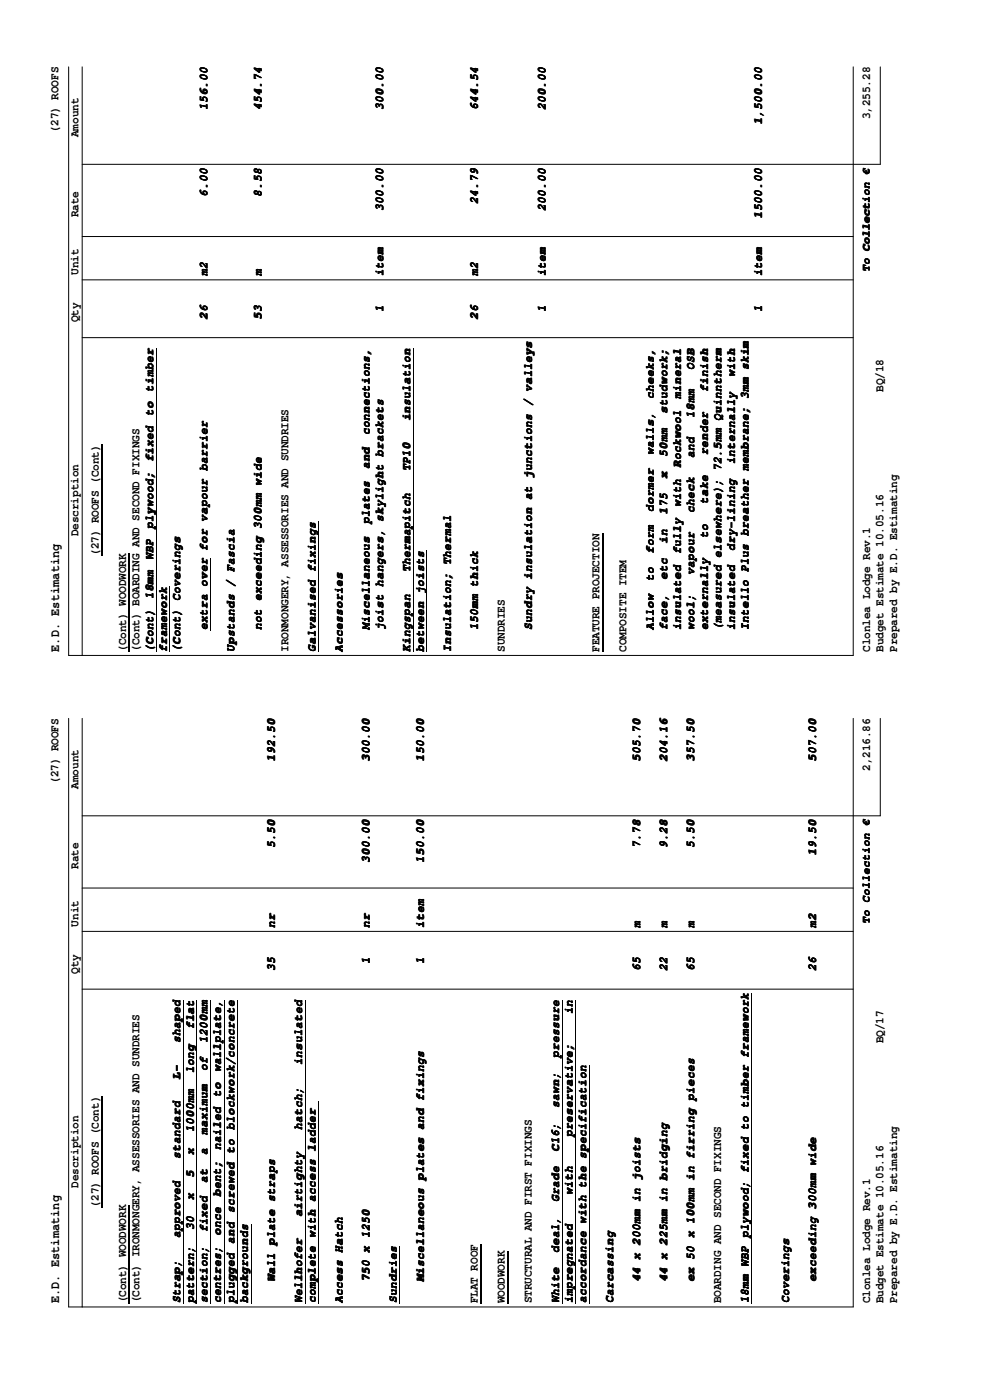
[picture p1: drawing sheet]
<svg xmlns="http://www.w3.org/2000/svg" width="210mm" height="297mm" viewBox="0 0 210 297" stroke-linecap="round" stroke-linejoin="round" font-family="sans-serif">
<defs><g id="words">
<g font-size="2.8">
<text x="12.6" y="138.3" transform="rotate(-90 12.6 138.3)">E.D. Estimating</text>
<text x="12.6" y="276.5" transform="rotate(-90 12.6 276.5)">E.D. Estimating</text>
</g>
<g font-size="2.5">
<text x="44" y="23.4" transform="rotate(-90 44 23.4)">156.00</text>
<text x="55.5" y="23.4" transform="rotate(-90 55.5 23.4)">454.74</text>
<text x="81.3" y="23.4" transform="rotate(-90 81.3 23.4)">300.00</text>
<text x="101.4" y="23.4" transform="rotate(-90 101.4 23.4)">644.54</text>
<text x="115.7" y="23.4" transform="rotate(-90 115.7 23.4)">200.00</text>
<text x="12.4" y="28.1" transform="rotate(-90 12.4 28.1)">(27) ROOFS</text>
<text x="16.7" y="29.1" transform="rotate(-90 16.7 29.1)">Amount</text>
<text x="161.6" y="26.4" transform="rotate(-90 161.6 26.4)">1,500.00</text>
<text x="184.6" y="25.3" transform="rotate(-90 184.6 25.3)">3,255.28</text>
<text x="44" y="41.8" transform="rotate(-90 44 41.8)">6.00</text>
<text x="55.5" y="41.8" transform="rotate(-90 55.5 41.8)">8.58</text>
<text x="16.7" y="46.1" transform="rotate(-90 16.7 46.1)">Rate</text>
<text x="81.3" y="44.8" transform="rotate(-90 81.3 44.8)">300.00</text>
<text x="101.4" y="43.3" transform="rotate(-90 101.4 43.3)">24.79</text>
<text x="115.8" y="44.8" transform="rotate(-90 115.8 44.8)">200.00</text>
<text x="161.6" y="46.4" transform="rotate(-90 161.6 46.4)">1500.00</text>
<text x="16.7" y="58.3" transform="rotate(-90 16.7 58.3)">Unit</text>
<text x="44" y="58.6" transform="rotate(-90 44 58.6)">m2</text>
<text x="55.5" y="58.6" transform="rotate(-90 55.5 58.6)">m</text>
<text x="81.3" y="58.6" transform="rotate(-90 81.3 58.6)">item</text>
<text x="101.4" y="58.6" transform="rotate(-90 101.4 58.6)">m2</text>
<text x="115.7" y="58.6" transform="rotate(-90 115.7 58.6)">item</text>
<text x="161.6" y="58.6" transform="rotate(-90 161.6 58.6)">item</text>
<text x="16.7" y="68.4" transform="rotate(-90 16.7 68.4)">Qty</text>
<text x="44" y="67.8" transform="rotate(-90 44 67.8)">26</text>
<text x="55.5" y="67.8" transform="rotate(-90 55.5 67.8)">53</text>
<text x="81.3" y="66.3" transform="rotate(-90 81.3 66.3)">1</text>
<text x="101.4" y="67.8" transform="rotate(-90 101.4 67.8)">26</text>
<text x="115.8" y="66.3" transform="rotate(-90 115.8 66.3)">1</text>
<text x="161.7" y="66.3" transform="rotate(-90 161.7 66.3)">1</text>
<text x="32.5" y="83.1" transform="rotate(-90 32.5 83.1)">timber</text>
<text x="147.3" y="78.5" transform="rotate(-90 147.3 78.5)">OSB</text>
<text x="150.1" y="83.1" transform="rotate(-90 150.1 83.1)">finish</text>
<text x="155.9" y="80" transform="rotate(-90 155.9 80)">with</text>
<text x="187.4" y="83.1" transform="rotate(-90 187.4 83.1)">BQ/18</text>
<text x="32.5" y="88.2" transform="rotate(-90 32.5 88.2)">to</text>
<text x="87" y="89.2" transform="rotate(-90 87 89.2)">insulation</text>
<text x="138.7" y="84.6" transform="rotate(-90 138.7 84.6)">cheeks,</text>
<text x="141.5" y="87.7" transform="rotate(-90 141.5 87.7)">studwork;</text>
<text x="144.4" y="84.6" transform="rotate(-90 144.4 84.6)">mineral</text>
<text x="147.3" y="88.6" transform="rotate(-90 147.3 88.6)">18mm</text>
<text x="78.4" y="92.3" transform="rotate(-90 78.4 92.3)">connections,</text>
<text x="32.5" y="97.9" transform="rotate(-90 32.5 97.9)">fixed</text>
<text x="78.4" y="99.4" transform="rotate(-90 78.4 99.4)">and</text>
<text x="87" y="99.9" transform="rotate(-90 87 99.9)">TP10</text>
<text x="138.7" y="96.6" transform="rotate(-90 138.7 96.6)">walls,</text>
<text x="141.5" y="101.5" transform="rotate(-90 141.5 101.5)">x</text>
<text x="141.5" y="96.9" transform="rotate(-90 141.5 96.9)">50mm</text>
<text x="144.4" y="99.2" transform="rotate(-90 144.4 99.2)">Rockwool</text>
<text x="147.3" y="97.2" transform="rotate(-90 147.3 97.2)">and</text>
<text x="150.1" y="96.5" transform="rotate(-90 150.1 96.5)">render</text>
<text x="155.9" y="98.4" transform="rotate(-90 155.9 98.4)">internally</text>
<text x="144.4" y="107.6" transform="rotate(-90 144.4 107.6)">with</text>
<text x="150.1" y="106.8" transform="rotate(-90 150.1 106.8)">take</text>
<text x="16.7" y="113.8" transform="rotate(-90 16.7 113.8)">Description</text>
<text x="32.5" y="112.2" transform="rotate(-90 32.5 112.2)">plywood;</text>
<text x="78.4" y="111.2" transform="rotate(-90 78.4 111.2)">plates</text>
<text x="138.7" y="108.5" transform="rotate(-90 138.7 108.5)">dormer</text>
<text x="141.5" y="109.1" transform="rotate(-90 141.5 109.1)">175</text>
<text x="147.3" y="108.8" transform="rotate(-90 147.3 108.8)">check</text>
<text x="21" y="118" transform="rotate(-90 21 118)">(27) ROOFS (Cont)</text>
<text x="32.5" y="118.8" transform="rotate(-90 32.5 118.8)">WBP</text>
<text x="138.7" y="117.4" transform="rotate(-90 138.7 117.4)">form</text>
<text x="141.5" y="115.3" transform="rotate(-90 141.5 115.3)">in</text>
<text x="144.4" y="117.5" transform="rotate(-90 144.4 117.5)">fully</text>
<text x="150.1" y="114.1" transform="rotate(-90 150.1 114.1)">to</text>
<text x="155.9" y="116.8" transform="rotate(-90 155.9 116.8)">dry-lining</text>
<text x="87" y="121.4" transform="rotate(-90 87 121.4)">Thermapitch</text>
<text x="138.7" y="123.2" transform="rotate(-90 138.7 123.2)">to</text>
<text x="141.5" y="122.9" transform="rotate(-90 141.5 122.9)">etc</text>
<text x="147.3" y="122" transform="rotate(-90 147.3 122)">vapour</text>
<text x="32.5" y="127" transform="rotate(-90 32.5 127)">18mm</text>
<text x="44" y="133.7" transform="rotate(-90 44 133.7)">extra over for vapour barrier</text>
<text x="55.5" y="133.6" transform="rotate(-90 55.5 133.6)">not exceeding 300mm wide</text>
<text x="78.4" y="133.6" transform="rotate(-90 78.4 133.6)">Miscellaneous</text>
<text x="81.3" y="133.6" transform="rotate(-90 81.3 133.6)">joist hangers, skylight brackets</text>
<text x="101.4" y="133.7" transform="rotate(-90 101.4 133.7)">150mm thick</text>
<text x="112.8" y="133.6" transform="rotate(-90 112.8 133.6)">Sundry insulation at junctions / valleys</text>
<text x="138.7" y="133.6" transform="rotate(-90 138.7 133.6)">Allow</text>
<text x="141.5" y="133.6" transform="rotate(-90 141.5 133.6)">face,</text>
<text x="144.4" y="133.6" transform="rotate(-90 144.4 133.6)">insulated</text>
<text x="147.3" y="133.6" transform="rotate(-90 147.3 133.6)">wool;</text>
<text x="150.1" y="133.6" transform="rotate(-90 150.1 133.6)">externally</text>
<text x="153" y="133.6" transform="rotate(-90 153 133.6)">(measured elsewhere); 72.5mm Quinntherm</text>
<text x="155.9" y="133.6" transform="rotate(-90 155.9 133.6)">insulated</text>
<text x="158.8" y="133.6" transform="rotate(-90 158.8 133.6)">Intello Plus breather membrane; 3mm skim</text>
<text x="26.7" y="138.3" transform="rotate(-90 26.7 138.3)">(Cont) WOODWORK</text>
<text x="29.6" y="138.3" transform="rotate(-90 29.6 138.3)">(Cont) BOARDING AND SECOND FIXINGS</text>
<text x="32.5" y="138.2" transform="rotate(-90 32.5 138.2)">(Cont)</text>
<text x="35.4" y="138.3" transform="rotate(-90 35.4 138.3)">framework</text>
<text x="38.3" y="138.3" transform="rotate(-90 38.3 138.3)">(Cont) Coverings</text>
<text x="49.8" y="138.3" transform="rotate(-90 49.8 138.3)">Upstands / Fascia</text>
<text x="61.2" y="138.3" transform="rotate(-90 61.2 138.3)">IRONMONGERY, ASSESSORIES AND SUNDRIES</text>
<text x="66.9" y="138.2" transform="rotate(-90 66.9 138.2)">Galvanised fixings</text>
<text x="72.7" y="138.3" transform="rotate(-90 72.7 138.3)">Accessories</text>
<text x="87" y="138.2" transform="rotate(-90 87 138.2)">Kingspan</text>
<text x="89.9" y="138.3" transform="rotate(-90 89.9 138.3)">between joists</text>
<text x="95.6" y="138.2" transform="rotate(-90 95.6 138.2)">Insulation; Thermal</text>
<text x="107.1" y="138.3" transform="rotate(-90 107.1 138.3)">SUNDRIES</text>
<text x="127.2" y="138.3" transform="rotate(-90 127.2 138.3)">FEATURE PROJECTION</text>
<text x="132.9" y="138.3" transform="rotate(-90 132.9 138.3)">COMPOSITE ITEM</text>
<text x="184.6" y="138.3" transform="rotate(-90 184.6 138.3)">Clonlea Lodge Rev.1</text>
<text x="187.4" y="138.3" transform="rotate(-90 187.4 138.3)">Budget Estimate 10.05.16</text>
<text x="190.3" y="138.3" transform="rotate(-90 190.3 138.3)">Prepared by E.D. Estimating</text>
<text x="58.3" y="161.6" transform="rotate(-90 58.3 161.6)">192.50</text>
<text x="78.4" y="161.6" transform="rotate(-90 78.4 161.6)">300.00</text>
<text x="89.9" y="161.6" transform="rotate(-90 89.9 161.6)">150.00</text>
<text x="135.8" y="161.6" transform="rotate(-90 135.8 161.6)">505.70</text>
<text x="141.5" y="161.6" transform="rotate(-90 141.5 161.6)">204.16</text>
<text x="147.3" y="161.6" transform="rotate(-90 147.3 161.6)">357.50</text>
<text x="173.1" y="161.6" transform="rotate(-90 173.1 161.6)">507.00</text>
<text x="12.4" y="166.3" transform="rotate(-90 12.4 166.3)">(27) ROOFS</text>
<text x="16.7" y="167.3" transform="rotate(-90 16.7 167.3)">Amount</text>
<text x="184.6" y="163.5" transform="rotate(-90 184.6 163.5)">2,216.86</text>
<text x="58.3" y="180" transform="rotate(-90 58.3 180)">5.50</text>
<text x="135.8" y="180" transform="rotate(-90 135.8 180)">7.78</text>
<text x="141.5" y="180" transform="rotate(-90 141.5 180)">9.28</text>
<text x="147.3" y="180" transform="rotate(-90 147.3 180)">5.50</text>
<text x="16.7" y="184.3" transform="rotate(-90 16.7 184.3)">Rate</text>
<text x="78.5" y="183" transform="rotate(-90 78.5 183)">300.00</text>
<text x="89.9" y="183" transform="rotate(-90 89.9 183)">150.00</text>
<text x="173.1" y="181.5" transform="rotate(-90 173.1 181.5)">19.50</text>
<text x="16.7" y="196.6" transform="rotate(-90 16.7 196.6)">Unit</text>
<text x="58.3" y="196.8" transform="rotate(-90 58.3 196.8)">nr</text>
<text x="78.4" y="196.8" transform="rotate(-90 78.4 196.8)">nr</text>
<text x="89.9" y="196.8" transform="rotate(-90 89.9 196.8)">item</text>
<text x="135.8" y="196.8" transform="rotate(-90 135.8 196.8)">m</text>
<text x="141.5" y="196.8" transform="rotate(-90 141.5 196.8)">m</text>
<text x="147.3" y="196.8" transform="rotate(-90 147.3 196.8)">m</text>
<text x="173.1" y="196.8" transform="rotate(-90 173.1 196.8)">m2</text>
<text x="16.7" y="206.6" transform="rotate(-90 16.7 206.6)">Qty</text>
<text x="58.4" y="206" transform="rotate(-90 58.4 206)">35</text>
<text x="78.5" y="204.5" transform="rotate(-90 78.5 204.5)">1</text>
<text x="89.9" y="204.5" transform="rotate(-90 89.9 204.5)">1</text>
<text x="135.9" y="206" transform="rotate(-90 135.9 206)">65</text>
<text x="141.6" y="206" transform="rotate(-90 141.6 206)">22</text>
<text x="147.3" y="206" transform="rotate(-90 147.3 206)">65</text>
<text x="173.2" y="206" transform="rotate(-90 173.2 206)">26</text>
<text x="121.5" y="215.2" transform="rotate(-90 121.5 215.2)">in</text>
<text x="38.2" y="221.3" transform="rotate(-90 38.2 221.3)">shaped</text>
<text x="41.1" y="218.2" transform="rotate(-90 41.1 218.2)">flat</text>
<text x="44" y="221.3" transform="rotate(-90 44 221.3)">1200mm</text>
<text x="187.4" y="221.3" transform="rotate(-90 187.4 221.3)">BQ/17</text>
<text x="41.1" y="227.6" transform="rotate(-90 41.1 227.6)">long</text>
<text x="44" y="227.2" transform="rotate(-90 44 227.2)">of</text>
<text x="46.9" y="227.4" transform="rotate(-90 46.9 227.4)">wallplate,</text>
<text x="64.1" y="225.9" transform="rotate(-90 64.1 225.9)">insulated</text>
<text x="118.6" y="224.4" transform="rotate(-90 118.6 224.4)">pressure</text>
<text x="38.2" y="229" transform="rotate(-90 38.2 229)">L-</text>
<text x="46.9" y="232.6" transform="rotate(-90 46.9 232.6)">to</text>
<text x="49.7" y="239.7" transform="rotate(-90 49.7 239.7)">blockwork/concrete</text>
<text x="64.1" y="239.7" transform="rotate(-90 64.1 239.7)">hatch;</text>
<text x="118.6" y="235.1" transform="rotate(-90 118.6 235.1)">sawn;</text>
<text x="38.2" y="245.8" transform="rotate(-90 38.2 245.8)">standard</text>
<text x="41.1" y="244.9" transform="rotate(-90 41.1 244.9)">x</text>
<text x="41.1" y="240.1" transform="rotate(-90 41.1 240.1)">1000mm</text>
<text x="44" y="245.1" transform="rotate(-90 44 245.1)">a</text>
<text x="44" y="240.7" transform="rotate(-90 44 240.7)">maximum</text>
<text x="46.9" y="244" transform="rotate(-90 46.9 244)">nailed</text>
<text x="49.7" y="244.7" transform="rotate(-90 49.7 244.7)">to</text>
<text x="118.6" y="244.3" transform="rotate(-90 118.6 244.3)">C16;</text>
<text x="121.5" y="241.2" transform="rotate(-90 121.5 241.2)">preservative;</text>
<text x="16.7" y="252" transform="rotate(-90 16.7 252)">Description</text>
<text x="41.1" y="249.8" transform="rotate(-90 41.1 249.8)">5</text>
<text x="44" y="250.9" transform="rotate(-90 44 250.9)">at</text>
<text x="21" y="256.2" transform="rotate(-90 21 256.2)">(27) ROOFS (Cont)</text>
<text x="41.1" y="254.6" transform="rotate(-90 41.1 254.6)">x</text>
<text x="46.9" y="253.8" transform="rotate(-90 46.9 253.8)">bent;</text>
<text x="49.7" y="257.3" transform="rotate(-90 49.7 257.3)">screwed</text>
<text x="118.6" y="255" transform="rotate(-90 118.6 255)">Grade</text>
<text x="121.5" y="253.5" transform="rotate(-90 121.5 253.5)">with</text>
<text x="38.2" y="262.7" transform="rotate(-90 38.2 262.7)">approved</text>
<text x="41.1" y="260.9" transform="rotate(-90 41.1 260.9)">30</text>
<text x="44" y="261.4" transform="rotate(-90 44 261.4)">fixed</text>
<text x="46.9" y="262" transform="rotate(-90 46.9 262)">once</text>
<text x="49.7" y="263.8" transform="rotate(-90 49.7 263.8)">and</text>
<text x="64.1" y="258.1" transform="rotate(-90 64.1 258.1)">airtighty</text>
<text x="118.6" y="265.7" transform="rotate(-90 118.6 265.7)">deal,</text>
<text x="58.4" y="271.9" transform="rotate(-90 58.4 271.9)">Wall plate straps</text>
<text x="78.5" y="271.9" transform="rotate(-90 78.5 271.9)">750 x 1250</text>
<text x="89.9" y="271.9" transform="rotate(-90 89.9 271.9)">Miscellaneous plates and fixings</text>
<text x="135.9" y="271.9" transform="rotate(-90 135.9 271.9)">44 x 200mm in joists</text>
<text x="141.5" y="271.9" transform="rotate(-90 141.5 271.9)">44 x 225mm in bridging</text>
<text x="147.3" y="271.9" transform="rotate(-90 147.3 271.9)">ex 50 x 100mm in firring pieces</text>
<text x="173.1" y="271.9" transform="rotate(-90 173.1 271.9)">exceeding 300mm wide</text>
<text x="26.7" y="276.5" transform="rotate(-90 26.7 276.5)">(Cont) WOODWORK</text>
<text x="29.6" y="276.5" transform="rotate(-90 29.6 276.5)">(Cont) IRONMONGERY, ASSESSORIES AND SUNDRIES</text>
<text x="38.2" y="276.5" transform="rotate(-90 38.2 276.5)">Strap;</text>
<text x="41.1" y="276.5" transform="rotate(-90 41.1 276.5)">pattern;</text>
<text x="44" y="276.5" transform="rotate(-90 44 276.5)">section;</text>
<text x="46.9" y="276.5" transform="rotate(-90 46.9 276.5)">centres;</text>
<text x="49.7" y="276.5" transform="rotate(-90 49.7 276.5)">plugged</text>
<text x="52.6" y="276.5" transform="rotate(-90 52.6 276.5)">backgrounds</text>
<text x="64.1" y="276.5" transform="rotate(-90 64.1 276.5)">Wellhofer</text>
<text x="66.9" y="276.5" transform="rotate(-90 66.9 276.5)">complete with access ladder</text>
<text x="72.7" y="276.5" transform="rotate(-90 72.7 276.5)">Access Hatch</text>
<text x="84.2" y="276.5" transform="rotate(-90 84.2 276.5)">Sundries</text>
<text x="101.3" y="276.5" transform="rotate(-90 101.3 276.5)">FLAT ROOF</text>
<text x="107.1" y="276.5" transform="rotate(-90 107.1 276.5)">WOODWORK</text>
<text x="112.8" y="276.5" transform="rotate(-90 112.8 276.5)">STRUCTURAL AND FIRST FIXINGS</text>
<text x="118.6" y="276.5" transform="rotate(-90 118.6 276.5)">White</text>
<text x="121.5" y="276.5" transform="rotate(-90 121.5 276.5)">impregnated</text>
<text x="124.3" y="276.5" transform="rotate(-90 124.3 276.5)">accordance with the specification</text>
<text x="130.1" y="276.5" transform="rotate(-90 130.1 276.5)">Carcassing</text>
<text x="153" y="276.5" transform="rotate(-90 153 276.5)">BOARDING AND SECOND FIXINGS</text>
<text x="158.8" y="276.5" transform="rotate(-90 158.8 276.5)">18mm WBP plywood; fixed to timber framework</text>
<text x="167.4" y="276.5" transform="rotate(-90 167.4 276.5)">Coverings</text>
<text x="184.6" y="276.5" transform="rotate(-90 184.6 276.5)">Clonlea Lodge Rev.1</text>
<text x="187.4" y="276.5" transform="rotate(-90 187.4 276.5)">Budget Estimate 10.05.16</text>
<text x="190.3" y="276.5" transform="rotate(-90 190.3 276.5)">Prepared by E.D. Estimating</text>
</g>
<g font-size="2.3">
<text x="184.5" y="57.8" transform="rotate(-90 184.5 57.8)">To Collection €</text>
<text x="184.5" y="196" transform="rotate(-90 184.5 196)">To Collection €</text>
</g>
</g></defs>
<g fill="none" stroke="#000" stroke-width=".21">
<path d="M14.6 14.2v124.8h166.4v-124.8M17.4 14.2v124.8M186.7 14.2v20.7h-169.3M17.4 59.4h163.6M17.4 50.2h163.6M17.4 71.6h163.6M33.2 73.9v64.4M87.7 73.9v64.4M44.6 118.4v15.3M67.6 110.7v27.6M90.6 116.8v21.5M36 124.5v13.8"/>
<path d="M14.6 152.4v124.9h166.4v-124.9M17.4 152.4v124.9M186.7 152.4v20.7h-169.3M17.4 197.6h163.6M17.4 188.4h163.6M17.4 209.8h163.6M38.9 212.2v64.3M41.8 212.2v64.3M44.6 212.2v64.3M47.5 212.2v64.3M50.4 212.2v64.3M64.7 212.2v64.3"/>
<path d="M119.3 212.2v64.3M122.1 212.2v64.3M159.4 210.6v65.9M67.6 233.6v42.9M125 225.9v50.6M53.3 259.7v16.8M84.8 264.2v12.3"/>
</g>
<path d="M21.7 94.3v23.7M27.4 117.4v20.9M127.9 113.2v25.1M21.7 232.5v23.7M27.4 255.6v20.9M102.1 264v12.5M107.8 265.4v11.1" fill="none" stroke="#000" stroke-width=".25"/>
<use href="#words"/>
</svg>
